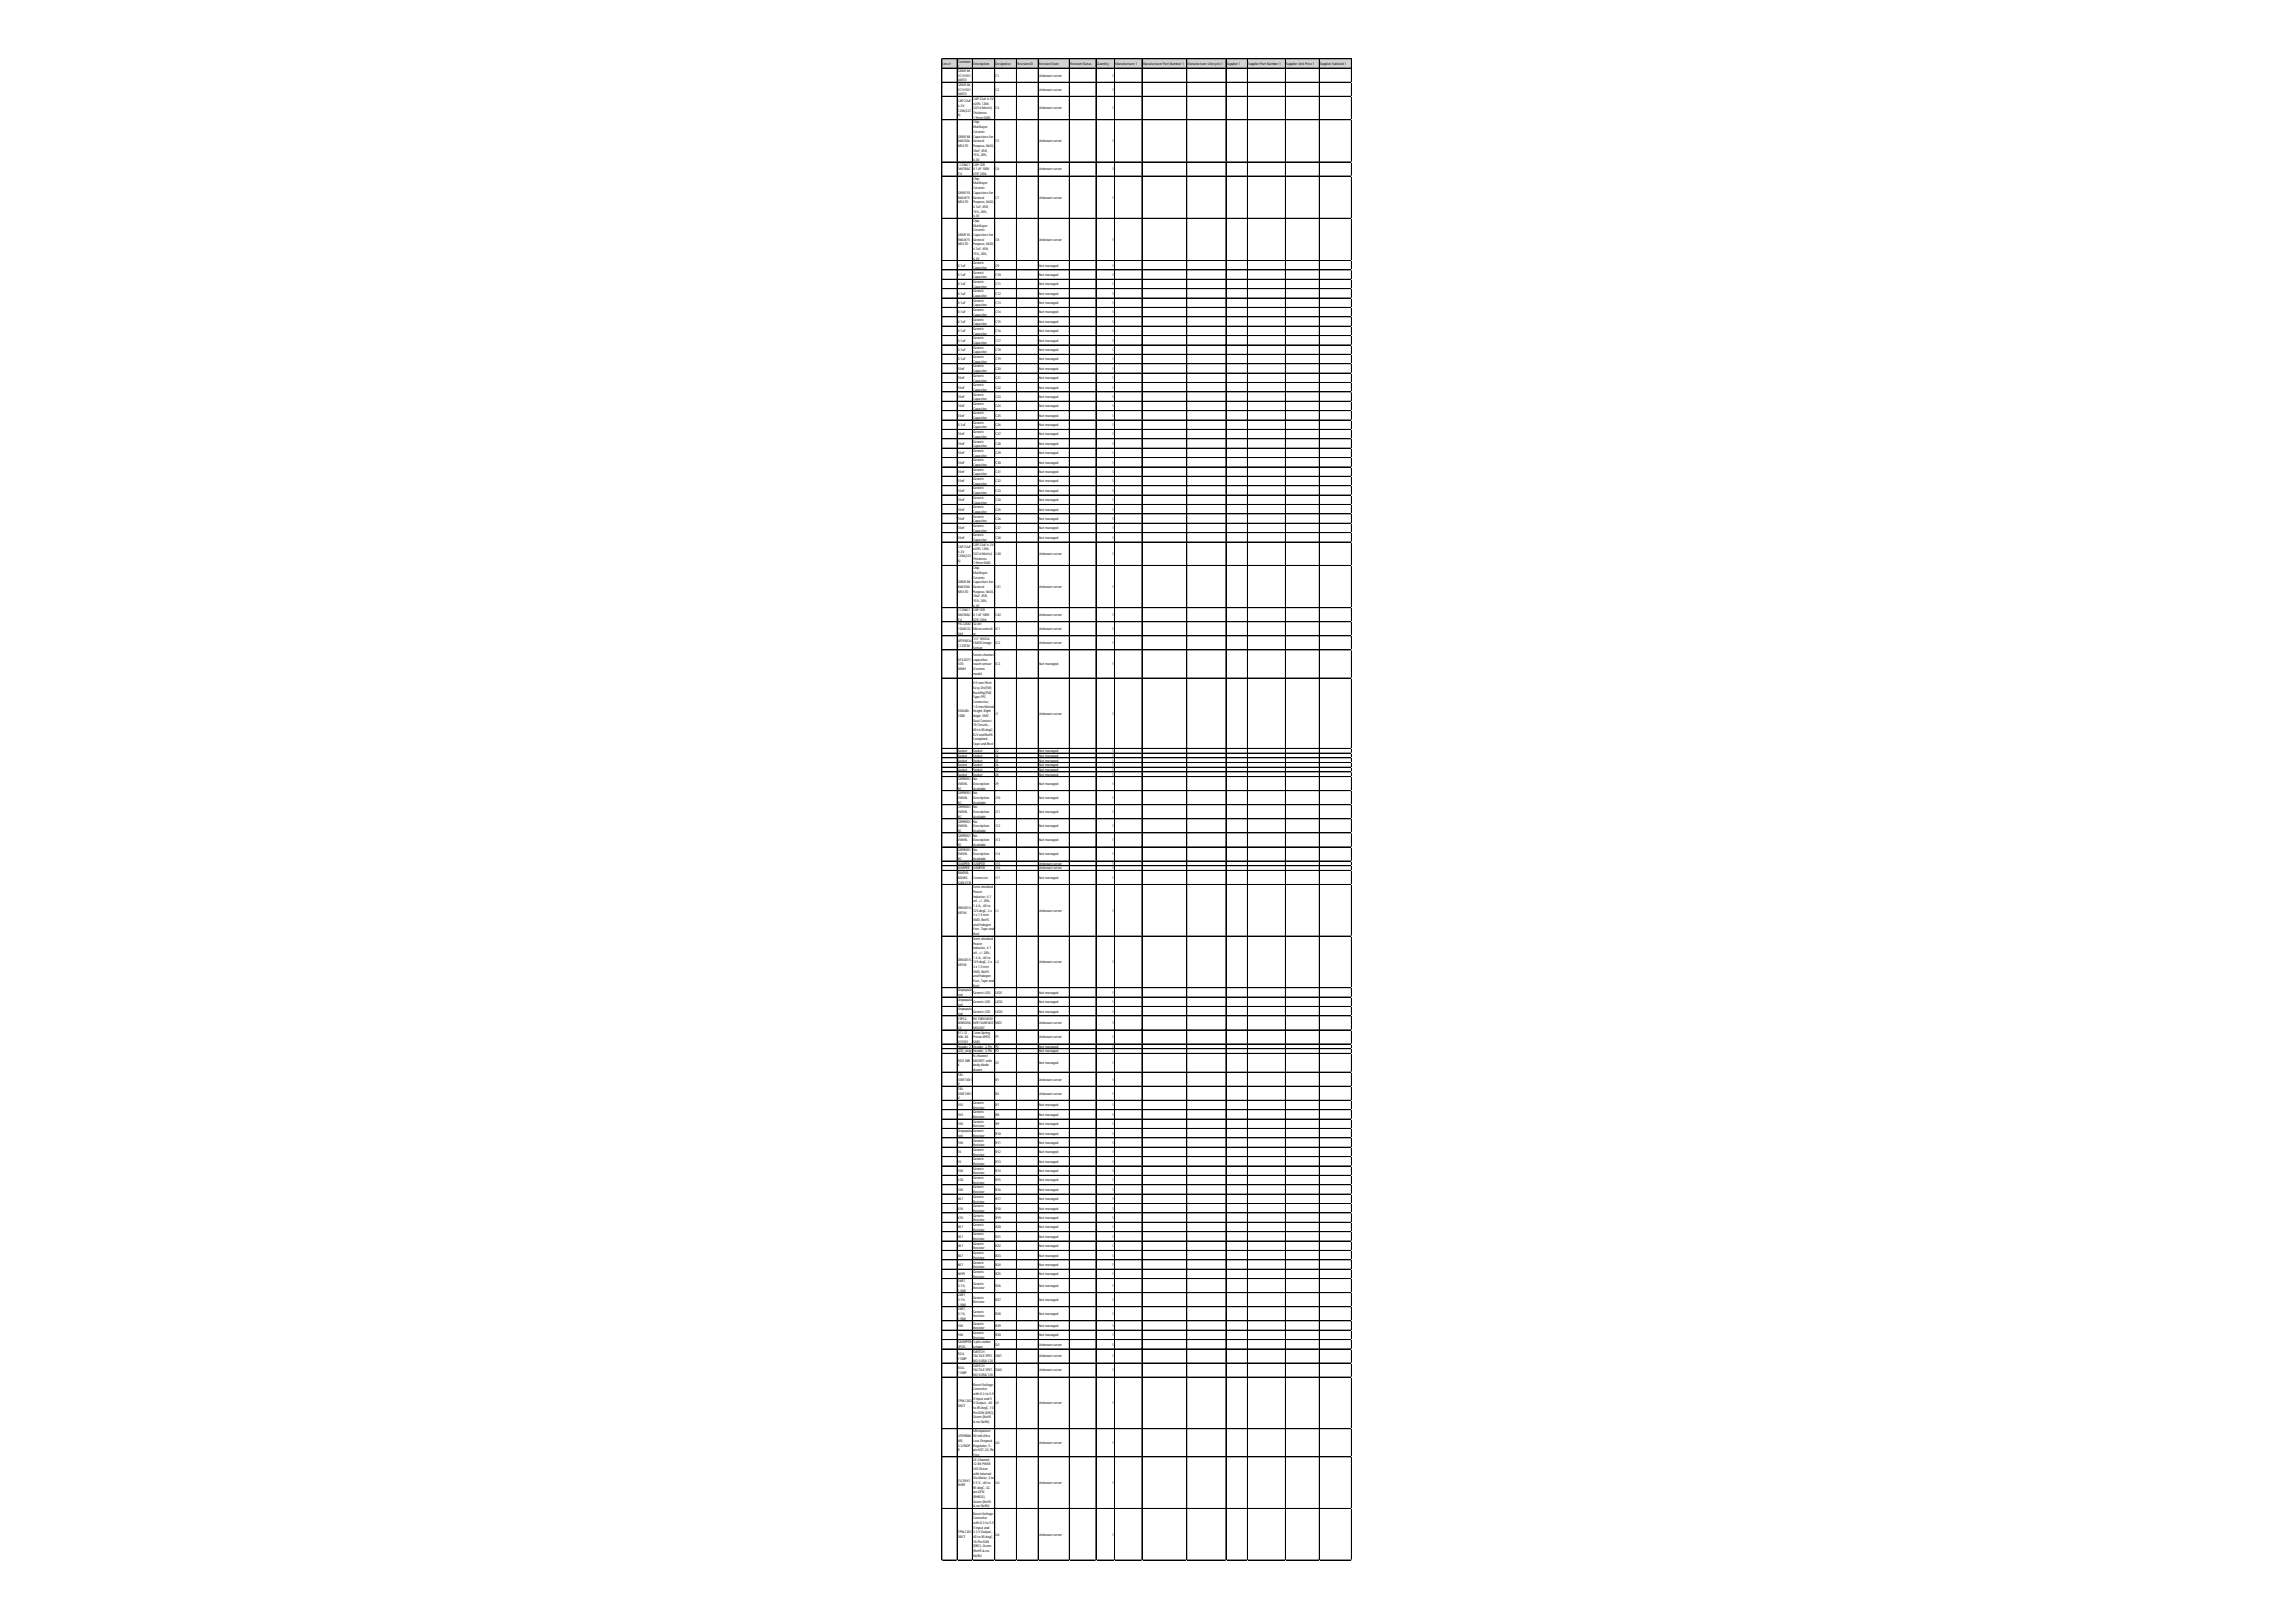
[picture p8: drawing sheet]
<svg xmlns="http://www.w3.org/2000/svg" width="297mm" height="210mm" viewBox="0 0 297 210" stroke-linecap="round" stroke-linejoin="round" font-family="sans-serif">
<defs><g id="words">
<g font-size=".5">
<text x="122" y="8.4">Line #</text>
<text x="123.9" y="8.1">Commen</text>
<text x="123.9" y="8.7">t</text>
<text x="123.9" y="9.3">GRM188</text>
<text x="123.9" y="9.9">5C1H101</text>
<text x="123.9" y="10.5">JA01D</text>
<text x="123.9" y="11.1">GRM188</text>
<text x="123.9" y="11.7">5C1H101</text>
<text x="125.9" y="8.4">Description</text>
<text x="128.8" y="8.4">Designator</text>
<text x="128.8" y="9.9">C1</text>
<text x="128.8" y="11.7">C2</text>
<text x="131.6" y="8.4">Revision ID</text>
<text x="134.4" y="8.4">Revision State</text>
<text x="134.4" y="9.9">Unknown server</text>
<text x="134.4" y="11.7">Unknown server</text>
<text x="138.4" y="8.4">Revision Status</text>
<text x="141.9" y="8.4">Quantity</text>
<text x="143.9" y="9.9">1</text>
<text x="143.9" y="11.7">1</text>
<text x="144.3" y="8.4">Manufacturer 1</text>
<text x="147.8" y="8.4">Manufacturer Part Number 1</text>
<text x="153.6" y="8.4">Manufacturer Lifecycle 1</text>
<text x="158.7" y="8.4">Supplier 1</text>
<text x="161.5" y="8.4">Supplier Part Number 1</text>
<text x="166.4" y="8.4">Supplier Unit Price 1</text>
<text x="170.8" y="8.4">Supplier Subtotal 1</text>
<text x="123.9" y="12.3">JA01D</text>
<text x="123.9" y="13.2">CAP 22uF</text>
<text x="123.9" y="13.9">6.3V</text>
<text x="123.9" y="14.5">1206(321</text>
<text x="123.9" y="15.1">6)</text>
<text x="123.9" y="17.8">GRM188</text>
<text x="125.9" y="12.9">CAP 22uF 6.3V</text>
<text x="125.9" y="13.6">±20% 1206</text>
<text x="125.9" y="14.2">(3216 Metric)</text>
<text x="125.9" y="14.8">Thickness</text>
<text x="125.9" y="15.4">1.9mm SMD</text>
<text x="125.9" y="16">Chip</text>
<text x="125.9" y="16.6">Multilayer</text>
<text x="125.9" y="17.2">Ceramic</text>
<text x="125.9" y="17.8">Capacitors for</text>
<text x="128.8" y="14.2">C4</text>
<text x="134.4" y="14.2">Unknown server</text>
<text x="143.9" y="14.2">1</text>
<text x="123.9" y="18.4">R60J106</text>
<text x="123.9" y="19">ME47D</text>
<text x="123.9" y="21.4">C1206C1</text>
<text x="123.9" y="22.1">04K1RAC</text>
<text x="123.9" y="22.7">TU</text>
<text x="125.9" y="18.4">General</text>
<text x="125.9" y="19">Purpose, 0603,</text>
<text x="125.9" y="19.6">10uF, X5R,</text>
<text x="125.9" y="20.2">15%, 20%,</text>
<text x="125.9" y="20.8">6.3V</text>
<text x="125.9" y="21.4">CAP CER</text>
<text x="125.9" y="22.1">0.1UF 100V</text>
<text x="125.9" y="22.7">X7R 1206</text>
<text x="125.9" y="23.3">Chip</text>
<text x="125.9" y="23.9">Multilayer</text>
<text x="128.8" y="18.4">C5</text>
<text x="128.8" y="22.1">C6</text>
<text x="134.4" y="18.4">Unknown server</text>
<text x="134.4" y="22.1">Unknown server</text>
<text x="143.9" y="18.4">1</text>
<text x="143.9" y="22.1">1</text>
<text x="123.9" y="25.1">GRM155</text>
<text x="123.9" y="25.7">R60J475</text>
<text x="123.9" y="26.3">ME47D</text>
<text x="125.9" y="24.5">Ceramic</text>
<text x="125.9" y="25.1">Capacitors for</text>
<text x="125.9" y="25.7">General</text>
<text x="125.9" y="26.3">Purpose, 0402,</text>
<text x="125.9" y="26.9">4.7uF, X5R,</text>
<text x="125.9" y="27.5">15%, 20%,</text>
<text x="125.9" y="28.1">6.3V</text>
<text x="125.9" y="28.7">Chip</text>
<text x="125.9" y="29.3">Multilayer</text>
<text x="125.9" y="29.9">Ceramic</text>
<text x="128.8" y="25.7">C7</text>
<text x="134.4" y="25.7">Unknown server</text>
<text x="143.9" y="25.7">1</text>
<text x="123.9" y="30.6">GRM155</text>
<text x="123.9" y="31.2">R60J475</text>
<text x="123.9" y="31.8">ME47D</text>
<text x="123.9" y="34.5">0.1uF</text>
<text x="123.9" y="35.7">0.1uF</text>
<text x="125.9" y="30.6">Capacitors for</text>
<text x="125.9" y="31.2">General</text>
<text x="125.9" y="31.8">Purpose, 0402,</text>
<text x="125.9" y="32.4">4.7uF, X5R,</text>
<text x="125.9" y="33">15%, 20%,</text>
<text x="125.9" y="33.6">6.3V</text>
<text x="125.9" y="34.2">Generic</text>
<text x="125.9" y="34.8">Capacitor</text>
<text x="125.9" y="35.4">Generic</text>
<text x="128.8" y="31.2">C8</text>
<text x="128.8" y="34.5">C9</text>
<text x="128.8" y="35.7">C10</text>
<text x="134.4" y="31.2">Unknown server</text>
<text x="134.4" y="34.5">Not managed</text>
<text x="134.4" y="35.7">Not managed</text>
<text x="143.9" y="31.2">1</text>
<text x="143.9" y="34.5">1</text>
<text x="143.9" y="35.7">1</text>
<text x="123.9" y="36.9">0.1uF</text>
<text x="123.9" y="38.1">0.1uF</text>
<text x="123.9" y="39.4">0.1uF</text>
<text x="123.9" y="40.6">0.1uF</text>
<text x="123.9" y="41.8">0.1uF</text>
<text x="125.9" y="36">Capacitor</text>
<text x="125.9" y="36.6">Generic</text>
<text x="125.9" y="37.2">Capacitor</text>
<text x="125.9" y="37.8">Generic</text>
<text x="125.9" y="38.4">Capacitor</text>
<text x="125.9" y="39.1">Generic</text>
<text x="125.9" y="39.7">Capacitor</text>
<text x="125.9" y="40.3">Generic</text>
<text x="125.9" y="40.9">Capacitor</text>
<text x="125.9" y="41.5">Generic</text>
<text x="128.8" y="36.9">C11</text>
<text x="128.8" y="38.1">C12</text>
<text x="128.8" y="39.4">C13</text>
<text x="128.8" y="40.6">C14</text>
<text x="128.8" y="41.8">C15</text>
<text x="134.4" y="36.9">Not managed</text>
<text x="134.4" y="38.1">Not managed</text>
<text x="134.4" y="39.4">Not managed</text>
<text x="134.4" y="40.6">Not managed</text>
<text x="134.4" y="41.8">Not managed</text>
<text x="143.9" y="36.9">1</text>
<text x="143.9" y="38.1">1</text>
<text x="143.9" y="39.4">1</text>
<text x="143.9" y="40.6">1</text>
<text x="143.9" y="41.8">1</text>
<text x="123.9" y="43">0.1uF</text>
<text x="123.9" y="44.2">0.1uF</text>
<text x="123.9" y="45.4">0.1uF</text>
<text x="123.9" y="46.6">0.1uF</text>
<text x="123.9" y="47.9">10nF</text>
<text x="125.9" y="42.1">Capacitor</text>
<text x="125.9" y="42.7">Generic</text>
<text x="125.9" y="43.3">Capacitor</text>
<text x="125.9" y="43.9">Generic</text>
<text x="125.9" y="44.5">Capacitor</text>
<text x="125.9" y="45.1">Generic</text>
<text x="125.9" y="45.7">Capacitor</text>
<text x="125.9" y="46.3">Generic</text>
<text x="125.9" y="46.9">Capacitor</text>
<text x="125.9" y="47.6">Generic</text>
<text x="128.8" y="43">C16</text>
<text x="128.8" y="44.2">C17</text>
<text x="128.8" y="45.4">C18</text>
<text x="128.8" y="46.6">C19</text>
<text x="128.8" y="47.9">C20</text>
<text x="134.4" y="43">Not managed</text>
<text x="134.4" y="44.2">Not managed</text>
<text x="134.4" y="45.4">Not managed</text>
<text x="134.4" y="46.6">Not managed</text>
<text x="134.4" y="47.9">Not managed</text>
<text x="143.9" y="43">1</text>
<text x="143.9" y="44.2">1</text>
<text x="143.9" y="45.4">1</text>
<text x="143.9" y="46.6">1</text>
<text x="143.9" y="47.9">1</text>
<text x="123.9" y="49.1">10nF</text>
<text x="123.9" y="50.3">10nF</text>
<text x="123.9" y="51.5">10nF</text>
<text x="123.9" y="52.7">10nF</text>
<text x="123.9" y="53.9">10nF</text>
<text x="125.9" y="48.2">Capacitor</text>
<text x="125.9" y="48.8">Generic</text>
<text x="125.9" y="49.4">Capacitor</text>
<text x="125.9" y="50">Generic</text>
<text x="125.9" y="50.6">Capacitor</text>
<text x="125.9" y="51.2">Generic</text>
<text x="125.9" y="51.8">Capacitor</text>
<text x="125.9" y="52.4">Generic</text>
<text x="125.9" y="53">Capacitor</text>
<text x="125.9" y="53.6">Generic</text>
<text x="128.8" y="49.1">C21</text>
<text x="128.8" y="50.3">C22</text>
<text x="128.8" y="51.5">C23</text>
<text x="128.8" y="52.7">C24</text>
<text x="128.8" y="53.9">C25</text>
<text x="134.4" y="49.1">Not managed</text>
<text x="134.4" y="50.3">Not managed</text>
<text x="134.4" y="51.5">Not managed</text>
<text x="134.4" y="52.7">Not managed</text>
<text x="134.4" y="53.9">Not managed</text>
<text x="143.9" y="49.1">1</text>
<text x="143.9" y="50.3">1</text>
<text x="143.9" y="51.5">1</text>
<text x="143.9" y="52.7">1</text>
<text x="143.9" y="53.9">1</text>
<text x="123.9" y="55.1">0.1uF</text>
<text x="123.9" y="56.4">10nF</text>
<text x="123.9" y="57.6">10nF</text>
<text x="123.9" y="58.8">10nF</text>
<text x="123.9" y="60">10nF</text>
<text x="125.9" y="54.2">Capacitor</text>
<text x="125.9" y="54.8">Generic</text>
<text x="125.9" y="55.4">Capacitor</text>
<text x="125.9" y="56.1">Generic</text>
<text x="125.9" y="56.7">Capacitor</text>
<text x="125.9" y="57.3">Generic</text>
<text x="125.9" y="57.9">Capacitor</text>
<text x="125.9" y="58.5">Generic</text>
<text x="125.9" y="59.1">Capacitor</text>
<text x="125.9" y="59.7">Generic</text>
<text x="128.8" y="55.1">C26</text>
<text x="128.8" y="56.4">C27</text>
<text x="128.8" y="57.6">C28</text>
<text x="128.8" y="58.8">C29</text>
<text x="128.8" y="60">C30</text>
<text x="134.4" y="55.1">Not managed</text>
<text x="134.4" y="56.4">Not managed</text>
<text x="134.4" y="57.6">Not managed</text>
<text x="134.4" y="58.8">Not managed</text>
<text x="134.4" y="60">Not managed</text>
<text x="143.9" y="55.1">1</text>
<text x="143.9" y="56.4">1</text>
<text x="143.9" y="57.6">1</text>
<text x="143.9" y="58.8">1</text>
<text x="143.9" y="60">1</text>
<text x="123.9" y="61.2">10nF</text>
<text x="123.9" y="62.4">10nF</text>
<text x="123.9" y="63.6">10nF</text>
<text x="123.9" y="64.9">10nF</text>
<text x="125.9" y="60.3">Capacitor</text>
<text x="125.9" y="60.9">Generic</text>
<text x="125.9" y="61.5">Capacitor</text>
<text x="125.9" y="62.1">Generic</text>
<text x="125.9" y="62.7">Capacitor</text>
<text x="125.9" y="63.3">Generic</text>
<text x="125.9" y="63.9">Capacitor</text>
<text x="125.9" y="64.6">Generic</text>
<text x="125.9" y="65.2">Capacitor</text>
<text x="125.9" y="65.8">Generic</text>
<text x="128.8" y="61.2">C31</text>
<text x="128.8" y="62.4">C32</text>
<text x="128.8" y="63.6">C33</text>
<text x="128.8" y="64.9">C34</text>
<text x="134.4" y="61.2">Not managed</text>
<text x="134.4" y="62.4">Not managed</text>
<text x="134.4" y="63.6">Not managed</text>
<text x="134.4" y="64.9">Not managed</text>
<text x="143.9" y="61.2">1</text>
<text x="143.9" y="62.4">1</text>
<text x="143.9" y="63.6">1</text>
<text x="143.9" y="64.9">1</text>
<text x="123.9" y="66.1">10nF</text>
<text x="123.9" y="67.3">10nF</text>
<text x="123.9" y="68.5">10nF</text>
<text x="123.9" y="69.7">10nF</text>
<text x="123.9" y="70.9">CAP 22uF</text>
<text x="123.9" y="71.5">6.3V</text>
<text x="125.9" y="66.4">Capacitor</text>
<text x="125.9" y="67">Generic</text>
<text x="125.9" y="67.6">Capacitor</text>
<text x="125.9" y="68.2">Generic</text>
<text x="125.9" y="68.8">Capacitor</text>
<text x="125.9" y="69.4">Generic</text>
<text x="125.9" y="70">Capacitor</text>
<text x="125.9" y="70.6">CAP 22uF 6.3V</text>
<text x="125.9" y="71.2">±20% 1206</text>
<text x="125.9" y="71.8">(3216 Metric)</text>
<text x="128.8" y="66.1">C35</text>
<text x="128.8" y="67.3">C36</text>
<text x="128.8" y="68.5">C37</text>
<text x="128.8" y="69.7">C38</text>
<text x="128.8" y="71.8">C40</text>
<text x="134.4" y="66.1">Not managed</text>
<text x="134.4" y="67.3">Not managed</text>
<text x="134.4" y="68.5">Not managed</text>
<text x="134.4" y="69.7">Not managed</text>
<text x="134.4" y="71.8">Unknown server</text>
<text x="143.9" y="66.1">1</text>
<text x="143.9" y="67.3">1</text>
<text x="143.9" y="68.5">1</text>
<text x="143.9" y="69.7">1</text>
<text x="143.9" y="71.8">1</text>
<text x="123.9" y="72.1">1206(321</text>
<text x="123.9" y="72.7">6)</text>
<text x="123.9" y="75.5">GRM188</text>
<text x="123.9" y="76.1">R60J106</text>
<text x="123.9" y="76.7">ME47D</text>
<text x="125.9" y="72.4">Thickness</text>
<text x="125.9" y="73.1">1.9mm SMD</text>
<text x="125.9" y="73.7">Chip</text>
<text x="125.9" y="74.3">Multilayer</text>
<text x="125.9" y="74.9">Ceramic</text>
<text x="125.9" y="75.5">Capacitors for</text>
<text x="125.9" y="76.1">General</text>
<text x="125.9" y="76.7">Purpose, 0603,</text>
<text x="125.9" y="77.3">10uF, X5R,</text>
<text x="125.9" y="77.9">15%, 20%,</text>
<text x="128.8" y="76.1">C41</text>
<text x="134.4" y="76.1">Unknown server</text>
<text x="143.9" y="76.1">1</text>
<text x="123.9" y="79.1">C1206C1</text>
<text x="123.9" y="79.7">04K1RAC</text>
<text x="123.9" y="80.3">TU</text>
<text x="123.9" y="80.9">PIC32MZ</text>
<text x="123.9" y="81.6">1024ECG</text>
<text x="123.9" y="82.2">064</text>
<text x="123.9" y="83.1">MT9V034</text>
<text x="123.9" y="83.7">C12STM</text>
<text x="125.9" y="78.5">6.3V</text>
<text x="125.9" y="79.1">CAP CER</text>
<text x="125.9" y="79.7">0.1UF 100V</text>
<text x="125.9" y="80.3">X7R 1206</text>
<text x="125.9" y="80.9">32-bit</text>
<text x="125.9" y="81.6">Microcontroll</text>
<text x="125.9" y="82.2">er</text>
<text x="125.9" y="82.8">1/3&quot; WVGA</text>
<text x="125.9" y="83.4">CMOS Image</text>
<text x="125.9" y="84">Sensor</text>
<text x="128.8" y="79.7">C42</text>
<text x="128.8" y="81.6">IC1</text>
<text x="128.8" y="83.4">IC2</text>
<text x="134.4" y="79.7">Unknown server</text>
<text x="134.4" y="81.6">Unknown server</text>
<text x="134.4" y="83.4">Unknown server</text>
<text x="143.9" y="79.7">1</text>
<text x="143.9" y="81.6">1</text>
<text x="143.9" y="83.4">1</text>
<text x="123.9" y="85.5">AT42QT1</text>
<text x="123.9" y="86.1">070-</text>
<text x="123.9" y="86.7">MMH</text>
<text x="125.9" y="84.9">Seven-channel</text>
<text x="125.9" y="85.5">capacitive</text>
<text x="125.9" y="86.1">touch sensor</text>
<text x="125.9" y="86.7">(Comms</text>
<text x="125.9" y="87.3">mode)</text>
<text x="125.9" y="88.5">0.5 mm Pitch</text>
<text x="125.9" y="89.1">Easy-On(TM)</text>
<text x="125.9" y="89.7">BackFlip(TM)</text>
<text x="128.8" y="86.1">IC3</text>
<text x="134.4" y="86.1">Not managed</text>
<text x="143.9" y="86.1">1</text>
<text x="123.9" y="92.2">503480-</text>
<text x="123.9" y="92.8">1000</text>
<text x="125.9" y="90.4">Type FPC</text>
<text x="125.9" y="91">Connector,</text>
<text x="125.9" y="91.6">1.0 mm Mated</text>
<text x="125.9" y="92.2">Height, Right</text>
<text x="125.9" y="92.8">Angle, SMT,</text>
<text x="125.9" y="93.4">Dual Contact,</text>
<text x="125.9" y="94">10 Circuits, -</text>
<text x="125.9" y="94.6">40 to 85 degC,</text>
<text x="125.9" y="95.2">ELV and RoHS</text>
<text x="125.9" y="95.8">Compliant,</text>
<text x="128.8" y="92.5">J1</text>
<text x="134.4" y="92.5">Unknown server</text>
<text x="143.9" y="92.5">1</text>
<text x="123.9" y="97.3">Socket</text>
<text x="123.9" y="97.9">Socket</text>
<text x="123.9" y="98.6">Socket</text>
<text x="123.9" y="99.2">Socket</text>
<text x="123.9" y="99.8">Socket</text>
<text x="123.9" y="100.4">Socket</text>
<text x="123.9" y="101">GRPB051</text>
<text x="123.9" y="101.6">VWVN-</text>
<text x="125.9" y="96.4">Tape and Reel</text>
<text x="125.9" y="97.3">Socket</text>
<text x="125.9" y="97.9">Socket</text>
<text x="125.9" y="98.6">Socket</text>
<text x="125.9" y="99.2">Socket</text>
<text x="125.9" y="99.8">Socket</text>
<text x="125.9" y="100.4">Socket</text>
<text x="125.9" y="101">No</text>
<text x="125.9" y="101.6">Description</text>
<text x="128.8" y="97.3">J2</text>
<text x="128.8" y="97.9">J4</text>
<text x="128.8" y="98.6">J5</text>
<text x="128.8" y="99.2">J6</text>
<text x="128.8" y="99.8">J7</text>
<text x="128.8" y="100.4">J8</text>
<text x="128.8" y="101.6">J9</text>
<text x="134.4" y="97.3">Not managed</text>
<text x="134.4" y="97.9">Not managed</text>
<text x="134.4" y="98.6">Not managed</text>
<text x="134.4" y="99.2">Not managed</text>
<text x="134.4" y="99.8">Not managed</text>
<text x="134.4" y="100.4">Not managed</text>
<text x="134.4" y="101.6">Not managed</text>
<text x="143.9" y="97.3">1</text>
<text x="143.9" y="97.9">1</text>
<text x="143.9" y="98.6">1</text>
<text x="143.9" y="99.2">1</text>
<text x="143.9" y="99.8">1</text>
<text x="143.9" y="100.4">1</text>
<text x="143.9" y="101.6">1</text>
<text x="123.9" y="102.2">RC</text>
<text x="123.9" y="102.8">GRPB051</text>
<text x="123.9" y="103.4">VWVN-</text>
<text x="123.9" y="104">RC</text>
<text x="123.9" y="104.6">GRPB051</text>
<text x="123.9" y="105.2">VWVN-</text>
<text x="123.9" y="105.8">RC</text>
<text x="123.9" y="106.4">GRPB051</text>
<text x="123.9" y="107.1">VWVN-</text>
<text x="123.9" y="107.7">RC</text>
<text x="125.9" y="102.2">Available</text>
<text x="125.9" y="102.8">No</text>
<text x="125.9" y="103.4">Description</text>
<text x="125.9" y="104">Available</text>
<text x="125.9" y="104.6">No</text>
<text x="125.9" y="105.2">Description</text>
<text x="125.9" y="105.8">Available</text>
<text x="125.9" y="106.4">No</text>
<text x="125.9" y="107.1">Description</text>
<text x="125.9" y="107.7">Available</text>
<text x="128.8" y="103.4">J10</text>
<text x="128.8" y="105.2">J11</text>
<text x="128.8" y="107.1">J12</text>
<text x="134.4" y="103.4">Not managed</text>
<text x="134.4" y="105.2">Not managed</text>
<text x="134.4" y="107.1">Not managed</text>
<text x="143.9" y="103.4">1</text>
<text x="143.9" y="105.2">1</text>
<text x="143.9" y="107.1">1</text>
<text x="123.9" y="108.3">GRPB051</text>
<text x="123.9" y="108.9">VWVN-</text>
<text x="123.9" y="109.5">RC</text>
<text x="123.9" y="110.1">GRPB051</text>
<text x="123.9" y="110.7">VWVN-</text>
<text x="123.9" y="111.3">RC</text>
<text x="123.9" y="111.9">JUMPER</text>
<text x="123.9" y="112.5">JUMPER</text>
<text x="123.9" y="113.1">BM05B-</text>
<text x="123.9" y="113.7">ADHKS-</text>
<text x="125.9" y="108.3">No</text>
<text x="125.9" y="108.9">Description</text>
<text x="125.9" y="109.5">Available</text>
<text x="125.9" y="110.1">No</text>
<text x="125.9" y="110.7">Description</text>
<text x="125.9" y="111.3">Available</text>
<text x="125.9" y="111.9">JUMPER</text>
<text x="125.9" y="112.5">JUMPER</text>
<text x="125.9" y="113.7">Connector</text>
<text x="128.8" y="108.9">J13</text>
<text x="128.8" y="110.7">J14</text>
<text x="128.8" y="111.9">J15</text>
<text x="128.8" y="112.5">J16</text>
<text x="128.8" y="113.7">J17</text>
<text x="134.4" y="108.9">Not managed</text>
<text x="134.4" y="110.7">Not managed</text>
<text x="134.4" y="111.9">Unknown server</text>
<text x="134.4" y="112.5">Unknown server</text>
<text x="134.4" y="113.7">Not managed</text>
<text x="143.9" y="108.9">1</text>
<text x="143.9" y="110.7">1</text>
<text x="143.9" y="111.9">1</text>
<text x="143.9" y="112.5">1</text>
<text x="143.9" y="113.7">1</text>
<text x="123.9" y="114.3">GAN-ETB</text>
<text x="123.9" y="117.7">SRN3015-</text>
<text x="123.9" y="118.3">4R7M</text>
<text x="125.9" y="114.9">Semi-shielded</text>
<text x="125.9" y="115.6">Power</text>
<text x="125.9" y="116.2">Inductor, 4.7</text>
<text x="125.9" y="116.8">uH, +/- 20%,</text>
<text x="125.9" y="117.4">1.4 A, -40 to</text>
<text x="125.9" y="118">125 degC, 3 x</text>
<text x="125.9" y="118.6">3 x 1.5 mm</text>
<text x="125.9" y="119.2">SMD, RoHS</text>
<text x="125.9" y="119.8">and Halogen</text>
<text x="128.8" y="118">L1</text>
<text x="134.4" y="118">Unknown server</text>
<text x="143.9" y="118">1</text>
<text x="123.9" y="124.4">SRN3015-</text>
<text x="123.9" y="125">4R7M</text>
<text x="125.9" y="120.4">Free, Tape and</text>
<text x="125.9" y="121">Reel</text>
<text x="125.9" y="121.6">Semi-shielded</text>
<text x="125.9" y="122.2">Power</text>
<text x="125.9" y="122.8">Inductor, 4.7</text>
<text x="125.9" y="123.4">uH, +/- 20%,</text>
<text x="125.9" y="124.1">1.4 A, -40 to</text>
<text x="125.9" y="124.7">125 degC, 3 x</text>
<text x="125.9" y="125.3">3 x 1.5 mm</text>
<text x="125.9" y="125.9">SMD, RoHS</text>
<text x="128.8" y="124.7">L2</text>
<text x="134.4" y="124.7">Unknown server</text>
<text x="143.9" y="124.7">1</text>
<text x="123.9" y="128.3">Unpopula</text>
<text x="123.9" y="128.9">ted</text>
<text x="123.9" y="129.5">Unpopula</text>
<text x="123.9" y="130.1">ted</text>
<text x="123.9" y="130.7">Unpopula</text>
<text x="123.9" y="131.3">ted</text>
<text x="123.9" y="131.9">ESP32-</text>
<text x="125.9" y="126.5">and Halogen</text>
<text x="125.9" y="127.1">Free, Tape and</text>
<text x="125.9" y="127.7">Reel</text>
<text x="125.9" y="128.6">Generic LED</text>
<text x="125.9" y="129.8">Generic LED</text>
<text x="125.9" y="131">Generic LED</text>
<text x="125.9" y="131.9">RX TXRX MOD</text>
<text x="128.8" y="128.6">LED1</text>
<text x="128.8" y="129.8">LED2</text>
<text x="128.8" y="131">LED3</text>
<text x="134.4" y="128.6">Not managed</text>
<text x="134.4" y="129.8">Not managed</text>
<text x="134.4" y="131">Not managed</text>
<text x="143.9" y="128.6">1</text>
<text x="143.9" y="129.8">1</text>
<text x="143.9" y="131">1</text>
<text x="123.9" y="132.6">WROOM-</text>
<text x="123.9" y="133.2">32</text>
<text x="123.9" y="133.8">811-S1-</text>
<text x="123.9" y="134.4">006-30-</text>
<text x="123.9" y="135">015101</text>
<text x="123.9" y="135.6">Header 2</text>
<text x="123.9" y="136.2">LED_strip</text>
<text x="123.9" y="137.4">BSS138B</text>
<text x="125.9" y="132.6">WIFI SURFACE</text>
<text x="125.9" y="133.2">MOUNT</text>
<text x="125.9" y="133.8">Conn Spring</text>
<text x="125.9" y="134.4">Piston 6POS</text>
<text x="125.9" y="135">SMD</text>
<text x="125.9" y="135.6">Header, 2-Pin</text>
<text x="125.9" y="136.2">Header, 3-Pin</text>
<text x="125.9" y="136.8">N-channel</text>
<text x="125.9" y="137.4">MOSFET with</text>
<text x="128.8" y="132.6">MD1</text>
<text x="128.8" y="134.4">P1</text>
<text x="128.8" y="135.6">P2</text>
<text x="128.8" y="136.2">P3</text>
<text x="128.8" y="137.7">Q1</text>
<text x="134.4" y="132.6">Unknown server</text>
<text x="134.4" y="134.4">Unknown server</text>
<text x="134.4" y="135.6">Not managed</text>
<text x="134.4" y="136.2">Not managed</text>
<text x="134.4" y="137.7">Not managed</text>
<text x="143.9" y="132.6">1</text>
<text x="143.9" y="134.4">1</text>
<text x="143.9" y="135.6">1</text>
<text x="143.9" y="136.2">1</text>
<text x="143.9" y="137.7">1</text>
<text x="123.9" y="138">K</text>
<text x="123.9" y="139.2">ERJ-</text>
<text x="123.9" y="139.8">3EKF1001</text>
<text x="123.9" y="140.4">V</text>
<text x="123.9" y="141.1">ERJ-</text>
<text x="123.9" y="141.7">3EKF1001</text>
<text x="123.9" y="142.3">V</text>
<text x="123.9" y="143.2">1K5</text>
<text x="125.9" y="138">body diode</text>
<text x="125.9" y="138.6">drawn</text>
<text x="125.9" y="142.9">Generic</text>
<text x="125.9" y="143.5">Resistor</text>
<text x="128.8" y="139.8">R1</text>
<text x="128.8" y="141.7">R2</text>
<text x="128.8" y="143.2">R7</text>
<text x="134.4" y="139.8">Unknown server</text>
<text x="134.4" y="141.7">Unknown server</text>
<text x="134.4" y="143.2">Not managed</text>
<text x="143.9" y="139.8">1</text>
<text x="143.9" y="141.7">1</text>
<text x="143.9" y="143.2">1</text>
<text x="123.9" y="144.4">1K5</text>
<text x="123.9" y="145.6">10K</text>
<text x="123.9" y="146.5">Unpopula</text>
<text x="123.9" y="147.1">ted</text>
<text x="123.9" y="148">10K</text>
<text x="123.9" y="149.2">1K</text>
<text x="125.9" y="144.1">Generic</text>
<text x="125.9" y="144.7">Resistor</text>
<text x="125.9" y="145.3">Generic</text>
<text x="125.9" y="145.9">Resistor</text>
<text x="125.9" y="146.5">Generic</text>
<text x="125.9" y="147.1">Resistor</text>
<text x="125.9" y="147.7">Generic</text>
<text x="125.9" y="148.3">Resistor</text>
<text x="125.9" y="148.9">Generic</text>
<text x="125.9" y="149.6">Resistor</text>
<text x="128.8" y="144.4">R8</text>
<text x="128.8" y="145.6">R9</text>
<text x="128.8" y="146.8">R10</text>
<text x="128.8" y="148">R11</text>
<text x="128.8" y="149.2">R12</text>
<text x="134.4" y="144.4">Not managed</text>
<text x="134.4" y="145.6">Not managed</text>
<text x="134.4" y="146.8">Not managed</text>
<text x="134.4" y="148">Not managed</text>
<text x="134.4" y="149.2">Not managed</text>
<text x="143.9" y="144.4">1</text>
<text x="143.9" y="145.6">1</text>
<text x="143.9" y="146.8">1</text>
<text x="143.9" y="148">1</text>
<text x="143.9" y="149.2">1</text>
<text x="123.9" y="150.5">1K</text>
<text x="123.9" y="151.7">10K</text>
<text x="123.9" y="152.9">330</text>
<text x="123.9" y="154.1">10K</text>
<text x="123.9" y="155.3">4K7</text>
<text x="125.9" y="150.2">Generic</text>
<text x="125.9" y="150.8">Resistor</text>
<text x="125.9" y="151.4">Generic</text>
<text x="125.9" y="152">Resistor</text>
<text x="125.9" y="152.6">Generic</text>
<text x="125.9" y="153.2">Resistor</text>
<text x="125.9" y="153.8">Generic</text>
<text x="125.9" y="154.4">Resistor</text>
<text x="125.9" y="155">Generic</text>
<text x="125.9" y="155.6">Resistor</text>
<text x="128.8" y="150.5">R13</text>
<text x="128.8" y="151.7">R14</text>
<text x="128.8" y="152.9">R15</text>
<text x="128.8" y="154.1">R16</text>
<text x="128.8" y="155.3">R17</text>
<text x="134.4" y="150.5">Not managed</text>
<text x="134.4" y="151.7">Not managed</text>
<text x="134.4" y="152.9">Not managed</text>
<text x="134.4" y="154.1">Not managed</text>
<text x="134.4" y="155.3">Not managed</text>
<text x="143.9" y="150.5">1</text>
<text x="143.9" y="151.7">1</text>
<text x="143.9" y="152.9">1</text>
<text x="143.9" y="154.1">1</text>
<text x="143.9" y="155.3">1</text>
<text x="123.9" y="156.5">47K</text>
<text x="123.9" y="157.7">47K</text>
<text x="123.9" y="159">4K7</text>
<text x="123.9" y="160.2">4K7</text>
<text x="123.9" y="161.4">4K7</text>
<text x="125.9" y="156.2">Generic</text>
<text x="125.9" y="156.8">Resistor</text>
<text x="125.9" y="157.4">Generic</text>
<text x="125.9" y="158.1">Resistor</text>
<text x="125.9" y="158.7">Generic</text>
<text x="125.9" y="159.3">Resistor</text>
<text x="125.9" y="159.9">Generic</text>
<text x="125.9" y="160.5">Resistor</text>
<text x="125.9" y="161.1">Generic</text>
<text x="125.9" y="161.7">Resistor</text>
<text x="128.8" y="156.5">R18</text>
<text x="128.8" y="157.7">R19</text>
<text x="128.8" y="159">R20</text>
<text x="128.8" y="160.2">R21</text>
<text x="128.8" y="161.4">R22</text>
<text x="134.4" y="156.5">Not managed</text>
<text x="134.4" y="157.7">Not managed</text>
<text x="134.4" y="159">Not managed</text>
<text x="134.4" y="160.2">Not managed</text>
<text x="134.4" y="161.4">Not managed</text>
<text x="143.9" y="156.5">1</text>
<text x="143.9" y="157.7">1</text>
<text x="143.9" y="159">1</text>
<text x="143.9" y="160.2">1</text>
<text x="143.9" y="161.4">1</text>
<text x="123.9" y="162.6">4K7</text>
<text x="123.9" y="163.8">4K7</text>
<text x="123.9" y="165">4K99</text>
<text x="123.9" y="165.9">26R1,</text>
<text x="123.9" y="166.5">0.1%,</text>
<text x="123.9" y="167.2">1/8W</text>
<text x="123.9" y="167.8">26R1,</text>
<text x="125.9" y="162.3">Generic</text>
<text x="125.9" y="162.9">Resistor</text>
<text x="125.9" y="163.5">Generic</text>
<text x="125.9" y="164.1">Resistor</text>
<text x="125.9" y="164.7">Generic</text>
<text x="125.9" y="165.3">Resistor</text>
<text x="125.9" y="166.2">Generic</text>
<text x="125.9" y="166.9">Resistor</text>
<text x="128.8" y="162.6">R23</text>
<text x="128.8" y="163.8">R24</text>
<text x="128.8" y="165">R25</text>
<text x="128.8" y="166.5">R26</text>
<text x="134.4" y="162.6">Not managed</text>
<text x="134.4" y="163.8">Not managed</text>
<text x="134.4" y="165">Not managed</text>
<text x="134.4" y="166.5">Not managed</text>
<text x="143.9" y="162.6">1</text>
<text x="143.9" y="163.8">1</text>
<text x="143.9" y="165">1</text>
<text x="143.9" y="166.5">1</text>
<text x="123.9" y="168.4">0.1%,</text>
<text x="123.9" y="169">1/8W</text>
<text x="123.9" y="169.6">26R1,</text>
<text x="123.9" y="170.2">0.1%,</text>
<text x="123.9" y="170.8">1/8W</text>
<text x="123.9" y="171.7">10K</text>
<text x="123.9" y="172.9">10K</text>
<text x="123.9" y="173.8">SJUMPER</text>
<text x="125.9" y="168.1">Generic</text>
<text x="125.9" y="168.7">Resistor</text>
<text x="125.9" y="169.9">Generic</text>
<text x="125.9" y="170.5">Resistor</text>
<text x="125.9" y="171.4">Generic</text>
<text x="125.9" y="172">Resistor</text>
<text x="125.9" y="172.6">Generic</text>
<text x="125.9" y="173.2">Resistor</text>
<text x="125.9" y="173.8">3 pins solder</text>
<text x="128.8" y="168.4">R27</text>
<text x="128.8" y="170.2">R28</text>
<text x="128.8" y="171.7">R29</text>
<text x="128.8" y="172.9">R30</text>
<text x="134.4" y="168.4">Not managed</text>
<text x="134.4" y="170.2">Not managed</text>
<text x="134.4" y="171.7">Not managed</text>
<text x="134.4" y="172.9">Not managed</text>
<text x="143.9" y="168.4">1</text>
<text x="143.9" y="170.2">1</text>
<text x="143.9" y="171.7">1</text>
<text x="143.9" y="172.9">1</text>
<text x="123.9" y="174.4">3POS</text>
<text x="123.9" y="175.4">B3U-</text>
<text x="123.9" y="176">1100P</text>
<text x="123.9" y="177.2">B3U-</text>
<text x="123.9" y="177.8">1100P</text>
<text x="125.9" y="174.4">jumper</text>
<text x="125.9" y="175">SWITCH</text>
<text x="125.9" y="175.7">TACTILE SPST-</text>
<text x="125.9" y="176.3">NO 0.05A 12V</text>
<text x="125.9" y="176.9">SWITCH</text>
<text x="125.9" y="177.5">TACTILE SPST-</text>
<text x="125.9" y="178.1">NO 0.05A 12V</text>
<text x="125.9" y="179.3">Boost Voltage</text>
<text x="125.9" y="179.9">Converter</text>
<text x="128.8" y="174.1">SJ1</text>
<text x="128.8" y="175.7">SW1</text>
<text x="128.8" y="177.5">SW2</text>
<text x="134.4" y="174.1">Unknown server</text>
<text x="134.4" y="175.7">Unknown server</text>
<text x="134.4" y="177.5">Unknown server</text>
<text x="143.9" y="174.1">1</text>
<text x="143.9" y="175.7">1</text>
<text x="143.9" y="177.5">1</text>
<text x="123.9" y="181.4">TPS61202</text>
<text x="123.9" y="182">DRCT</text>
<text x="123.9" y="186">LP2980AI</text>
<text x="125.9" y="180.5">with 0.3 to 5.5</text>
<text x="125.9" y="181.1">V Input and 5</text>
<text x="125.9" y="181.7">V Output, -40</text>
<text x="125.9" y="182.3">to 85 degC, 10-</text>
<text x="125.9" y="182.9">Pin SON (DRC),</text>
<text x="125.9" y="183.5">Green (RoHS</text>
<text x="125.9" y="184.2">&amp; no Sb/Br)</text>
<text x="125.9" y="185.4">Micropower</text>
<text x="125.9" y="186">50 mA Ultra</text>
<text x="128.8" y="181.7">U1</text>
<text x="134.4" y="181.7">Unknown server</text>
<text x="143.9" y="181.7">1</text>
<text x="123.9" y="186.6">M5-</text>
<text x="123.9" y="187.2">3.3/NOP</text>
<text x="123.9" y="187.8">B</text>
<text x="123.9" y="191.7">TLC5947</text>
<text x="125.9" y="186.6">Low-Dropout</text>
<text x="125.9" y="187.2">Regulator, 5-</text>
<text x="125.9" y="187.8">pin SOT-23, Pb-</text>
<text x="125.9" y="188.4">Free</text>
<text x="125.9" y="189">24-Channel,</text>
<text x="125.9" y="189.6">12-Bit PWM</text>
<text x="125.9" y="190.2">LED Driver</text>
<text x="125.9" y="190.8">with Internal</text>
<text x="125.9" y="191.4">Oscillator, 3 to</text>
<text x="128.8" y="186.9">U2</text>
<text x="134.4" y="186.9">Unknown server</text>
<text x="143.9" y="186.9">1</text>
<text x="123.9" y="192.4">RHBT</text>
<text x="125.9" y="192">5.5 V, -40 to</text>
<text x="125.9" y="192.7">85 degC, 32-</text>
<text x="125.9" y="193.3">pin QFN</text>
<text x="125.9" y="193.9">(RHB32),</text>
<text x="125.9" y="194.5">Green (RoHS</text>
<text x="125.9" y="195.1">&amp; no Sb/Br)</text>
<text x="125.9" y="196">Boost Voltage</text>
<text x="125.9" y="196.6">Converter</text>
<text x="125.9" y="197.2">with 0.3 to 5.5</text>
<text x="125.9" y="197.8">V Input and</text>
<text x="128.8" y="192">U3</text>
<text x="134.4" y="192">Unknown server</text>
<text x="143.9" y="192">1</text>
<text x="123.9" y="198.4">TPS61201</text>
<text x="123.9" y="199">DRCT</text>
<text x="125.9" y="198.4">3.3 V Output, -</text>
<text x="125.9" y="199">40 to 85 degC,</text>
<text x="125.9" y="199.6">10-Pin SON</text>
<text x="125.9" y="200.2">(DRC), Green</text>
<text x="125.9" y="200.9">(RoHS &amp; no</text>
<text x="125.9" y="201.5">Sb/Br)</text>
<text x="128.8" y="198.7">U4</text>
<text x="134.4" y="198.7">Unknown server</text>
<text x="143.9" y="198.7">1</text>
</g>
</g></defs>
<path d="M121.9 7.6h53v1.2h-53z" fill="#d3d3d3"/>
<g fill="none" stroke="#000" stroke-width=".13">
<path d="M121.9 7.6v194.3M121.9 7.6h53l-.1 194.3M121.9 8.8h53M121.9 10.6h53M121.9 12.5h53M121.9 15.5h53M123.8 7.6v194.3M125.8 7.6v194.3M128.7 7.6v194.3M131.5 7.6v194.3M134.3 7.6v194.3M138.3 7.6v194.3"/>
<path d="M138.4 7.6v194.3M141.8 7.6v194.3M144.2 7.6v194.3M147.7 7.6v194.3M153.5 7.6v194.3M158.6 7.6v194.3M161.4 7.6v194.3M166.3 7.6v194.3M170.7 7.6v194.3M174.9 7.6h-53v194.3M121.9 21h53M121.9 22.8h53"/>
<path d="M121.9 28.2h53M121.9 28.3h53M121.9 33.7h53M121.9 34.9h53M121.9 36.1h53M121.9 36.2h53M121.9 37.4h53M121.9 38.6h53M121.9 39.8h53M121.9 41h53M121.9 42.2h53M121.9 43.4h53"/>
<path d="M121.9 44.6h53M121.9 44.7h53M121.9 45.9h53M121.9 47.1h53M121.9 48.3h53M121.9 49.5h53M121.9 50.7h53M121.9 51.9h53M121.9 53.1h53M121.9 54.4h53M121.9 55.6h53M121.9 56.8h53"/>
<path d="M121.9 58h53M121.9 59.2h53M121.9 60.4h53M121.9 61.6h53M121.9 62.9h53M121.9 64.1h53M121.9 65.3h53M121.9 66.5h53M121.9 67.7h53M121.9 68.9h53M121.9 70.1h53M121.9 73.2h53"/>
<path d="M121.9 78.6h53M121.9 78.7h53M121.9 80.5h53M121.9 82.3h53M121.9 84.1h53M121.9 87.7h53M121.9 96.9h53M121.9 97.5h53M121.9 98.1h53M121.9 98.7h53M121.9 99.3h53M121.9 99.9h53"/>
<path d="M121.9 100.5h53M121.9 102.3h53M121.9 104.1h53M121.9 106h53M121.9 107.8h53M121.9 109.6h53M121.9 111.4h53M121.9 112h53M121.9 112.6h53M121.9 114.5h53M121.9 121.1h53M121.9 121.2h53"/>
<path d="M121.9 127.8h53M121.9 129h53M121.9 130.2h53M121.9 131.5h53M121.9 133.3h53M121.9 135.1h53M121.9 135.7h53M121.9 136.3h53M121.9 138.7h53M121.9 140.6h53M121.9 142.4h53M121.9 143.6h53"/>
<path d="M121.9 144.8h53M121.9 146h53M121.9 147.2h53M121.9 148.5h53M121.9 149.7h53M121.9 150.9h53M121.9 152.1h53M121.9 153.3h53M121.9 154.5h53M121.9 155.7h53M121.9 155.8h53M121.9 157h53"/>
<path d="M121.9 158.2h53M121.9 159.4h53M121.9 160.6h53M121.9 161.8h53M121.9 163h53M121.9 164.2h53M121.9 164.3h53M121.9 165.5h53M121.9 167.3h53M121.9 169.1h53M121.9 170.9h53M121.9 172.1h53"/>
<path d="M121.9 173.4h53M121.9 174.6h53M121.9 176.4h53M121.9 178.2h53M121.9 184.9h53M121.9 188.5h53M121.9 195.2h53M121.9 201.9h53"/>
</g>
<path d="M121.9 201.9h.1" fill="none" stroke="#d4d4d4" stroke-width=".13"/>
<path d="M123.8 201.9h.1" fill="none" stroke="#d4d4d4" stroke-width=".13"/>
<path d="M125.8 201.9h.1" fill="none" stroke="#d4d4d4" stroke-width=".13"/>
<path d="M128.7 201.9h.1" fill="none" stroke="#d4d4d4" stroke-width=".13"/>
<path d="M131.5 201.9h.1" fill="none" stroke="#d4d4d4" stroke-width=".13"/>
<path d="M134.3 201.9h.1" fill="none" stroke="#d4d4d4" stroke-width=".13"/>
<path d="M138.3 201.9h.1" fill="none" stroke="#d4d4d4" stroke-width=".13"/>
<path d="M141.8 201.9h.1" fill="none" stroke="#d4d4d4" stroke-width=".13"/>
<path d="M144.2 201.9h.1" fill="none" stroke="#d4d4d4" stroke-width=".13"/>
<path d="M147.7 201.9h.1" fill="none" stroke="#d4d4d4" stroke-width=".13"/>
<path d="M153.5 201.9h.1" fill="none" stroke="#d4d4d4" stroke-width=".13"/>
<path d="M158.6 201.9h.1" fill="none" stroke="#d4d4d4" stroke-width=".13"/>
<path d="M161.4 201.9h.1" fill="none" stroke="#d4d4d4" stroke-width=".13"/>
<path d="M166.3 201.9h.1" fill="none" stroke="#d4d4d4" stroke-width=".13"/>
<path d="M170.7 201.9h.1" fill="none" stroke="#d4d4d4" stroke-width=".13"/>
<path d="M174.8 201.9h.1" fill="none" stroke="#d4d4d4" stroke-width=".13"/>
<path d="M174.9 10.6h.1" fill="none" stroke="#d4d4d4" stroke-width=".13"/>
<path d="M174.9 12.5h.1" fill="none" stroke="#d4d4d4" stroke-width=".13"/>
<path d="M174.9 15.5h.1" fill="none" stroke="#d4d4d4" stroke-width=".13"/>
<path d="M174.9 21h.1" fill="none" stroke="#d4d4d4" stroke-width=".13"/>
<path d="M174.9 22.8h.1" fill="none" stroke="#d4d4d4" stroke-width=".13"/>
<path d="M174.9 28.2h.1" fill="none" stroke="#d4d4d4" stroke-width=".13"/>
<path d="M174.9 33.7h.1" fill="none" stroke="#d4d4d4" stroke-width=".13"/>
<path d="M174.9 34.9h.1" fill="none" stroke="#d4d4d4" stroke-width=".13"/>
<path d="M174.9 36.1h.1" fill="none" stroke="#d4d4d4" stroke-width=".13"/>
<path d="M174.9 37.4h.1" fill="none" stroke="#d4d4d4" stroke-width=".13"/>
<path d="M174.9 38.6h.1" fill="none" stroke="#d4d4d4" stroke-width=".13"/>
<path d="M174.9 39.8h.1" fill="none" stroke="#d4d4d4" stroke-width=".13"/>
<path d="M174.9 41h.1" fill="none" stroke="#d4d4d4" stroke-width=".13"/>
<path d="M174.9 42.2h.1" fill="none" stroke="#d4d4d4" stroke-width=".13"/>
<path d="M174.9 43.4h.1" fill="none" stroke="#d4d4d4" stroke-width=".13"/>
<path d="M174.9 44.6h.1" fill="none" stroke="#d4d4d4" stroke-width=".13"/>
<path d="M174.9 45.9h.1" fill="none" stroke="#d4d4d4" stroke-width=".13"/>
<path d="M174.9 47.1h.1" fill="none" stroke="#d4d4d4" stroke-width=".13"/>
<path d="M174.9 48.3h.1" fill="none" stroke="#d4d4d4" stroke-width=".13"/>
<path d="M174.9 49.5h.1" fill="none" stroke="#d4d4d4" stroke-width=".13"/>
<path d="M174.9 50.7h.1" fill="none" stroke="#d4d4d4" stroke-width=".13"/>
<path d="M174.9 51.9h.1" fill="none" stroke="#d4d4d4" stroke-width=".13"/>
<path d="M174.9 53.1h.1" fill="none" stroke="#d4d4d4" stroke-width=".13"/>
<path d="M174.9 54.4h.1" fill="none" stroke="#d4d4d4" stroke-width=".13"/>
<path d="M174.9 55.6h.1" fill="none" stroke="#d4d4d4" stroke-width=".13"/>
<path d="M174.9 56.8h.1" fill="none" stroke="#d4d4d4" stroke-width=".13"/>
<path d="M174.9 58h.1" fill="none" stroke="#d4d4d4" stroke-width=".13"/>
<path d="M174.9 59.2h.1" fill="none" stroke="#d4d4d4" stroke-width=".13"/>
<path d="M174.9 60.4h.1" fill="none" stroke="#d4d4d4" stroke-width=".13"/>
<path d="M174.9 61.6h.1" fill="none" stroke="#d4d4d4" stroke-width=".13"/>
<path d="M174.9 62.9h.1" fill="none" stroke="#d4d4d4" stroke-width=".13"/>
<path d="M174.9 64.1h.1" fill="none" stroke="#d4d4d4" stroke-width=".13"/>
<path d="M174.9 65.3h.1" fill="none" stroke="#d4d4d4" stroke-width=".13"/>
<path d="M174.9 66.5h.1" fill="none" stroke="#d4d4d4" stroke-width=".13"/>
<path d="M174.9 67.7h.1" fill="none" stroke="#d4d4d4" stroke-width=".13"/>
<path d="M174.9 68.9h.1" fill="none" stroke="#d4d4d4" stroke-width=".13"/>
<path d="M174.9 70.1h.1" fill="none" stroke="#d4d4d4" stroke-width=".13"/>
<path d="M174.9 73.2h.1" fill="none" stroke="#d4d4d4" stroke-width=".13"/>
<path d="M174.9 78.6h.1" fill="none" stroke="#d4d4d4" stroke-width=".13"/>
<path d="M174.9 80.5h.1" fill="none" stroke="#d4d4d4" stroke-width=".13"/>
<path d="M174.9 82.3h.1" fill="none" stroke="#d4d4d4" stroke-width=".13"/>
<path d="M174.9 84.1h.1" fill="none" stroke="#d4d4d4" stroke-width=".13"/>
<path d="M174.9 87.7h.1" fill="none" stroke="#d4d4d4" stroke-width=".13"/>
<path d="M174.9 96.9h.1" fill="none" stroke="#d4d4d4" stroke-width=".13"/>
<path d="M174.9 97.5h.1" fill="none" stroke="#d4d4d4" stroke-width=".13"/>
<path d="M174.9 98.1h.1" fill="none" stroke="#d4d4d4" stroke-width=".13"/>
<path d="M174.9 98.7h.1" fill="none" stroke="#d4d4d4" stroke-width=".13"/>
<path d="M174.9 99.3h.1" fill="none" stroke="#d4d4d4" stroke-width=".13"/>
<path d="M174.9 99.9h.1" fill="none" stroke="#d4d4d4" stroke-width=".13"/>
<path d="M174.9 100.5h.1" fill="none" stroke="#d4d4d4" stroke-width=".13"/>
<path d="M174.9 102.3h.1" fill="none" stroke="#d4d4d4" stroke-width=".13"/>
<path d="M174.9 104.1h.1" fill="none" stroke="#d4d4d4" stroke-width=".13"/>
<path d="M174.9 106h.1" fill="none" stroke="#d4d4d4" stroke-width=".13"/>
<path d="M174.9 107.8h.1" fill="none" stroke="#d4d4d4" stroke-width=".13"/>
<path d="M174.9 109.6h.1" fill="none" stroke="#d4d4d4" stroke-width=".13"/>
<path d="M174.9 111.4h.1" fill="none" stroke="#d4d4d4" stroke-width=".13"/>
<path d="M174.9 112h.1" fill="none" stroke="#d4d4d4" stroke-width=".13"/>
<path d="M174.9 112.6h.1" fill="none" stroke="#d4d4d4" stroke-width=".13"/>
<path d="M174.9 114.5h.1" fill="none" stroke="#d4d4d4" stroke-width=".13"/>
<path d="M174.9 121.1h.1" fill="none" stroke="#d4d4d4" stroke-width=".13"/>
<path d="M174.9 127.8h.1" fill="none" stroke="#d4d4d4" stroke-width=".13"/>
<path d="M174.9 129h.1" fill="none" stroke="#d4d4d4" stroke-width=".13"/>
<path d="M174.9 130.2h.1" fill="none" stroke="#d4d4d4" stroke-width=".13"/>
<path d="M174.9 131.5h.1" fill="none" stroke="#d4d4d4" stroke-width=".13"/>
<path d="M174.9 133.3h.1" fill="none" stroke="#d4d4d4" stroke-width=".13"/>
<path d="M174.9 135.1h.1" fill="none" stroke="#d4d4d4" stroke-width=".13"/>
<path d="M174.9 135.7h.1" fill="none" stroke="#d4d4d4" stroke-width=".13"/>
<path d="M174.9 136.3h.1" fill="none" stroke="#d4d4d4" stroke-width=".13"/>
<path d="M174.9 138.7h.1" fill="none" stroke="#d4d4d4" stroke-width=".13"/>
<path d="M174.9 140.6h.1" fill="none" stroke="#d4d4d4" stroke-width=".13"/>
<path d="M174.9 142.4h.1" fill="none" stroke="#d4d4d4" stroke-width=".13"/>
<path d="M174.9 143.6h.1" fill="none" stroke="#d4d4d4" stroke-width=".13"/>
<path d="M174.9 144.8h.1" fill="none" stroke="#d4d4d4" stroke-width=".13"/>
<path d="M174.9 146h.1" fill="none" stroke="#d4d4d4" stroke-width=".13"/>
<path d="M174.9 147.2h.1" fill="none" stroke="#d4d4d4" stroke-width=".13"/>
<path d="M174.9 148.5h.1" fill="none" stroke="#d4d4d4" stroke-width=".13"/>
<path d="M174.9 149.7h.1" fill="none" stroke="#d4d4d4" stroke-width=".13"/>
<path d="M174.9 150.9h.1" fill="none" stroke="#d4d4d4" stroke-width=".13"/>
<path d="M174.9 152.1h.1" fill="none" stroke="#d4d4d4" stroke-width=".13"/>
<path d="M174.9 153.3h.1" fill="none" stroke="#d4d4d4" stroke-width=".13"/>
<path d="M174.9 154.5h.1" fill="none" stroke="#d4d4d4" stroke-width=".13"/>
<path d="M174.9 155.7h.1" fill="none" stroke="#d4d4d4" stroke-width=".13"/>
<path d="M174.9 157h.1" fill="none" stroke="#d4d4d4" stroke-width=".13"/>
<path d="M174.9 158.2h.1" fill="none" stroke="#d4d4d4" stroke-width=".13"/>
<path d="M174.9 159.4h.1" fill="none" stroke="#d4d4d4" stroke-width=".13"/>
<path d="M174.9 160.6h.1" fill="none" stroke="#d4d4d4" stroke-width=".13"/>
<path d="M174.9 161.8h.1" fill="none" stroke="#d4d4d4" stroke-width=".13"/>
<path d="M174.9 163h.1" fill="none" stroke="#d4d4d4" stroke-width=".13"/>
<path d="M174.9 164.2h.1" fill="none" stroke="#d4d4d4" stroke-width=".13"/>
<path d="M174.9 165.5h.1" fill="none" stroke="#d4d4d4" stroke-width=".13"/>
<path d="M174.9 167.3h.1" fill="none" stroke="#d4d4d4" stroke-width=".13"/>
<path d="M174.9 169.1h.1" fill="none" stroke="#d4d4d4" stroke-width=".13"/>
<path d="M174.9 170.9h.1" fill="none" stroke="#d4d4d4" stroke-width=".13"/>
<path d="M174.9 172.1h.1" fill="none" stroke="#d4d4d4" stroke-width=".13"/>
<path d="M174.9 173.4h.1" fill="none" stroke="#d4d4d4" stroke-width=".13"/>
<path d="M174.9 174.6h.1" fill="none" stroke="#d4d4d4" stroke-width=".13"/>
<path d="M174.9 176.4h.1" fill="none" stroke="#d4d4d4" stroke-width=".13"/>
<path d="M174.9 178.2h.1" fill="none" stroke="#d4d4d4" stroke-width=".13"/>
<path d="M174.9 184.9h.1" fill="none" stroke="#d4d4d4" stroke-width=".13"/>
<path d="M174.9 188.5h.1" fill="none" stroke="#d4d4d4" stroke-width=".13"/>
<path d="M174.9 195.2h.1" fill="none" stroke="#d4d4d4" stroke-width=".13"/>
<path d="M174.9 201.9h.1" fill="none" stroke="#d4d4d4" stroke-width=".13"/>
<use href="#words"/>
</svg>
